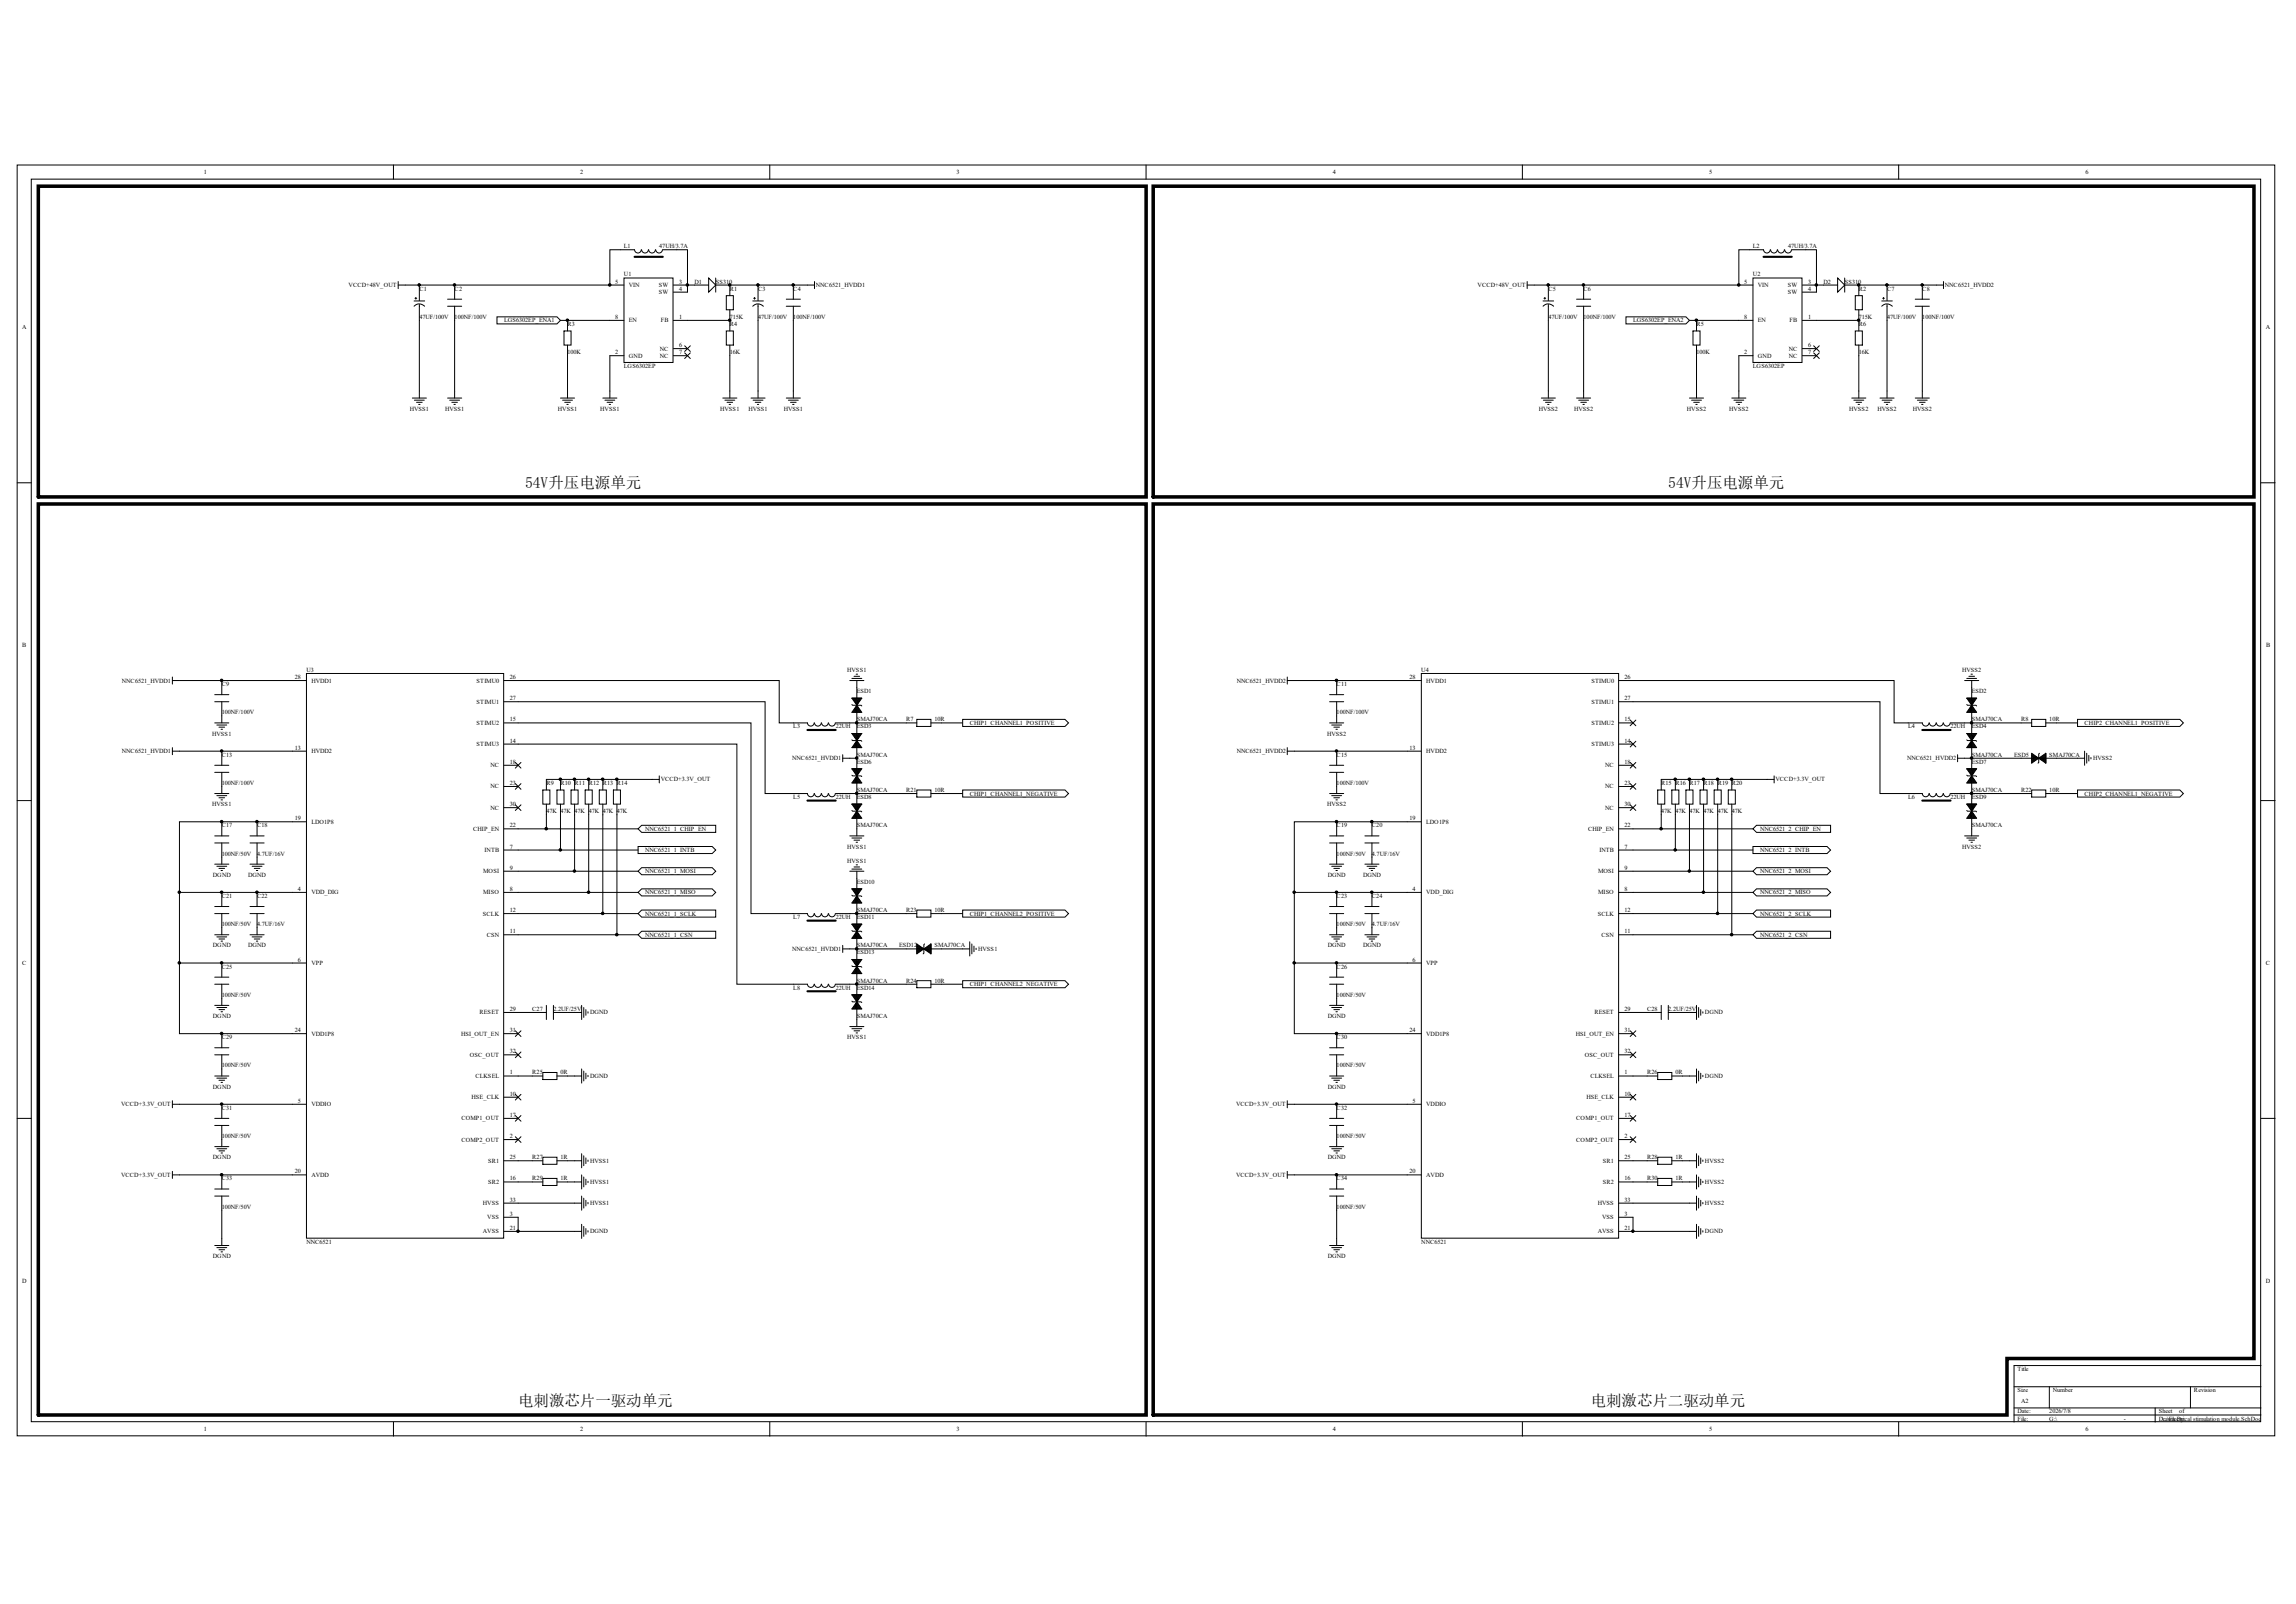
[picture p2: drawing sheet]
<svg xmlns="http://www.w3.org/2000/svg" width="288mm" height="201mm" viewBox="0 0 288 201" stroke-linecap="round" stroke-linejoin="round" font-family="sans-serif">
<defs><g id="words">
<g font-size="1.9">
<text x="65.8" y="61.1">54V升压电源单元</text>
<text x="209.2" y="61.1">54V升压电源单元</text>
<text x="65" y="176.2">电刺激芯片一驱动单元</text>
<text x="199.4" y="176.2">电刺激芯片二驱动单元</text>
</g>
<g font-size=".8">
<text x="25.6" y="21.8">1</text>
<text x="72.7" y="21.8">2</text>
<text x="119.9" y="21.8">3</text>
<text x="167.1" y="21.8">4</text>
<text x="214.3" y="21.8">5</text>
<text x="261.5" y="21.8">6</text>
<text x="43.7" y="36">VCCD+48V_OUT</text>
<text x="77.1" y="35.5">5</text>
<text x="78.2" y="34.7">U1</text>
<text x="78.2" y="31.1">L1</text>
<text x="78.9" y="36">VIN</text>
<text x="82.6" y="36">SW</text>
<text x="82.7" y="31.1">47UH/3.7A</text>
<text x="85.1" y="35.5">3</text>
<text x="87.1" y="35.5">D1</text>
<text x="89.7" y="35.5">SS310</text>
<text x="102.3" y="36">NNC6521_HVDD1</text>
<text x="185.3" y="36">VCCD+48V_OUT</text>
<text x="218.7" y="35.5">5</text>
<text x="219.8" y="34.7">U2</text>
<text x="219.8" y="31.1">L2</text>
<text x="220.4" y="36">VIN</text>
<text x="224.1" y="36">SW</text>
<text x="224.2" y="31.1">47UH/3.7A</text>
<text x="226.7" y="35.5">3</text>
<text x="228.6" y="35.5">D2</text>
<text x="231.3" y="35.5">SS310</text>
<text x="243.8" y="36">NNC6521_HVDD2</text>
<text x="2.8" y="41.3">A</text>
<text x="52.6" y="36.4">C1</text>
<text x="52.6" y="40">47UF/100V</text>
<text x="57" y="36.4">C2</text>
<text x="57" y="40">100NF/100V</text>
<text x="63.2" y="40.4">LGS6302EP_ENA1</text>
<text x="71.2" y="40.9">R3</text>
<text x="77.1" y="40">8</text>
<text x="78.9" y="40.4">EN</text>
<text x="82.6" y="36.9">SW</text>
<text x="82.8" y="40.4">FB</text>
<text x="85.1" y="40">1</text>
<text x="85.1" y="36.4">4</text>
<text x="91.5" y="36.4">R1</text>
<text x="91.5" y="40">715K</text>
<text x="91.5" y="40.9">R4</text>
<text x="95" y="36.4">C3</text>
<text x="95" y="40">47UF/100V</text>
<text x="99.5" y="36.4">C4</text>
<text x="99.5" y="40">100NF/100V</text>
<text x="194.1" y="36.4">C5</text>
<text x="194.1" y="40">47UF/100V</text>
<text x="198.5" y="36.4">C6</text>
<text x="198.5" y="40">100NF/100V</text>
<text x="204.7" y="40.4">LGS6302EP_ENA2</text>
<text x="212.7" y="40.9">R5</text>
<text x="218.7" y="40">8</text>
<text x="220.4" y="40.4">EN</text>
<text x="224.1" y="36.9">SW</text>
<text x="224.4" y="40.4">FB</text>
<text x="226.7" y="40">1</text>
<text x="226.7" y="36.4">4</text>
<text x="233.1" y="36.4">R2</text>
<text x="233.1" y="40">715K</text>
<text x="233.1" y="40.9">R6</text>
<text x="236.6" y="36.4">C7</text>
<text x="236.6" y="40">47UF/100V</text>
<text x="241" y="36.4">C8</text>
<text x="241" y="40">100NF/100V</text>
<text x="284.1" y="41.3">A</text>
<text x="71.2" y="44.4">100K</text>
<text x="77.1" y="44.4">2</text>
<text x="78.2" y="46.2">LGS6302EP</text>
<text x="78.9" y="44.8">GND</text>
<text x="82.7" y="44">NC</text>
<text x="82.7" y="44.8">NC</text>
<text x="85.1" y="43.5">6</text>
<text x="85.1" y="44.4">7</text>
<text x="91.5" y="44.4">16K</text>
<text x="212.7" y="44.4">100K</text>
<text x="218.7" y="44.4">2</text>
<text x="219.8" y="46.2">LGS6302EP</text>
<text x="220.4" y="44.8">GND</text>
<text x="224.3" y="44">NC</text>
<text x="224.3" y="44.8">NC</text>
<text x="226.7" y="43.5">6</text>
<text x="226.7" y="44.4">7</text>
<text x="233.1" y="44.4">16K</text>
<text x="51.4" y="51.5">HVSS1</text>
<text x="55.8" y="51.5">HVSS1</text>
<text x="70" y="51.5">HVSS1</text>
<text x="75.3" y="51.5">HVSS1</text>
<text x="90.3" y="51.5">HVSS1</text>
<text x="93.8" y="51.5">HVSS1</text>
<text x="98.3" y="51.5">HVSS1</text>
<text x="192.9" y="51.5">HVSS2</text>
<text x="197.3" y="51.5">HVSS2</text>
<text x="211.5" y="51.5">HVSS2</text>
<text x="216.8" y="51.5">HVSS2</text>
<text x="231.8" y="51.5">HVSS2</text>
<text x="235.4" y="51.5">HVSS2</text>
<text x="239.8" y="51.5">HVSS2</text>
<text x="2.8" y="81.1">B</text>
<text x="284.1" y="81.1">B</text>
<text x="15.3" y="85.6">NNC6521_HVDD1</text>
<text x="27.8" y="86">C9</text>
<text x="27.8" y="89.6">100NF/100V</text>
<text x="37" y="85.1">28</text>
<text x="38.4" y="84.2">U3</text>
<text x="39" y="85.6">HVDD1</text>
<text x="59.8" y="85.6">STIMU0</text>
<text x="59.8" y="88.2">STIMU1</text>
<text x="63.9" y="85.1">26</text>
<text x="63.9" y="87.8">27</text>
<text x="106.2" y="84.2">HVSS1</text>
<text x="107.4" y="86.9">ESD1</text>
<text x="155.1" y="85.6">NNC6521_HVDD2</text>
<text x="167.6" y="86">C11</text>
<text x="167.6" y="89.6">100NF/100V</text>
<text x="176.7" y="85.1">28</text>
<text x="178.2" y="84.2">U4</text>
<text x="178.8" y="85.6">HVDD1</text>
<text x="199.5" y="85.6">STIMU0</text>
<text x="199.5" y="88.2">STIMU1</text>
<text x="203.7" y="85.1">26</text>
<text x="203.7" y="87.8">27</text>
<text x="246" y="84.2">HVSS2</text>
<text x="247.2" y="86.9">ESD2</text>
<text x="15.3" y="94.4">NNC6521_HVDD1</text>
<text x="26.6" y="92.2">HVSS1</text>
<text x="27.8" y="94.9">C13</text>
<text x="37" y="94">13</text>
<text x="39" y="94.4">HVDD2</text>
<text x="59.8" y="93.5">STIMU3</text>
<text x="59.8" y="90.9">STIMU2</text>
<text x="63.9" y="93.1">14</text>
<text x="63.9" y="90.4">15</text>
<text x="63.9" y="95.7">18</text>
<text x="99.3" y="95.3">NNC6521_HVDD1</text>
<text x="99.5" y="91.3">L3</text>
<text x="104.8" y="91.3">22UH</text>
<text x="107.4" y="90.4">SMAJ70CA</text>
<text x="107.4" y="95.7">ESD6</text>
<text x="107.4" y="91.3">ESD3</text>
<text x="107.4" y="94.9">SMAJ70CA</text>
<text x="113.6" y="90.4">R7</text>
<text x="117.2" y="90.4">10R</text>
<text x="121.6" y="90.9">CHIP1_CHANNEL1_POSITIVE</text>
<text x="155.1" y="94.4">NNC6521_HVDD2</text>
<text x="166.4" y="92.2">HVSS2</text>
<text x="167.6" y="94.9">C15</text>
<text x="176.7" y="94">13</text>
<text x="178.8" y="94.4">HVDD2</text>
<text x="199.5" y="93.5">STIMU3</text>
<text x="199.5" y="90.9">STIMU2</text>
<text x="203.7" y="93.1">14</text>
<text x="203.7" y="90.4">15</text>
<text x="203.7" y="95.7">18</text>
<text x="239.1" y="95.3">NNC6521_HVDD2</text>
<text x="239.2" y="91.3">L4</text>
<text x="244.6" y="91.3">22UH</text>
<text x="247.2" y="90.4">SMAJ70CA</text>
<text x="247.2" y="95.7">ESD7</text>
<text x="247.2" y="91.3">ESD4</text>
<text x="247.2" y="94.9">SMAJ70CA</text>
<text x="252.5" y="94.9">ESD5</text>
<text x="253.4" y="90.4">R8</text>
<text x="256.9" y="90.4">10R</text>
<text x="256.9" y="94.9">SMAJ70CA</text>
<text x="261.4" y="90.9">CHIP2_CHANNEL1_POSITIVE</text>
<text x="262.4" y="95.3">HVSS2</text>
<text x="26.6" y="101.1">HVSS1</text>
<text x="27.8" y="98.4">100NF/100V</text>
<text x="61.5" y="96.2">NC</text>
<text x="61.5" y="98.8">NC</text>
<text x="61.5" y="101.5">NC</text>
<text x="63.9" y="98.4">23</text>
<text x="63.9" y="101.1">30</text>
<text x="68.5" y="98.4">R9</text>
<text x="68.5" y="101.9">47K 47K 47K 47K 47K 47K</text>
<text x="70.3" y="98.4">R10 R11 R12 R13 R14</text>
<text x="82.8" y="98">VCCD+3.3V_OUT</text>
<text x="99.5" y="100.2">L5</text>
<text x="104.8" y="100.2">22UH</text>
<text x="107.4" y="100.2">ESD8</text>
<text x="107.4" y="99.3">SMAJ70CA</text>
<text x="113.6" y="99.3">R21</text>
<text x="117.2" y="99.3">10R</text>
<text x="121.6" y="99.7">CHIP1_CHANNEL1_NEGATIVE</text>
<text x="166.4" y="101.1">HVSS2</text>
<text x="167.6" y="98.4">100NF/100V</text>
<text x="201.3" y="96.2">NC</text>
<text x="201.3" y="98.8">NC</text>
<text x="201.3" y="101.5">NC</text>
<text x="203.7" y="98.4">23</text>
<text x="203.7" y="101.1">30</text>
<text x="208.3" y="98.4">R15 R16 R17 R18 R19 R20</text>
<text x="208.3" y="101.9">47K 47K 47K 47K 47K 47K</text>
<text x="222.6" y="98">VCCD+3.3V_OUT</text>
<text x="239.2" y="100.2">L6</text>
<text x="244.6" y="100.2">22UH</text>
<text x="247.2" y="100.2">ESD9</text>
<text x="247.2" y="99.3">SMAJ70CA</text>
<text x="253.4" y="99.3">R22</text>
<text x="256.9" y="99.3">10R</text>
<text x="261.4" y="99.7">CHIP2_CHANNEL1_NEGATIVE</text>
<text x="27.8" y="103.7">C17</text>
<text x="27.8" y="107.3">100NF/50V</text>
<text x="32.2" y="103.7">C18</text>
<text x="32.2" y="107.3">4.7UF/16V</text>
<text x="37" y="102.8">19</text>
<text x="39" y="103.3">LDO1P8</text>
<text x="59.3" y="104.2">CHIP_EN</text>
<text x="60.8" y="106.8">INTB</text>
<text x="63.9" y="106.4">7</text>
<text x="63.9" y="103.7">22</text>
<text x="80.9" y="106.8">NNC6521_1_INTB</text>
<text x="80.9" y="104.2">NNC6521_1_CHIP_EN</text>
<text x="106.2" y="106.4">HVSS1</text>
<text x="107.4" y="103.7">SMAJ70CA</text>
<text x="167.6" y="103.7">C19</text>
<text x="167.6" y="107.3">100NF/50V</text>
<text x="172" y="103.7">C20</text>
<text x="172" y="107.3">4.7UF/16V</text>
<text x="176.7" y="102.8">19</text>
<text x="178.8" y="103.3">LDO1P8</text>
<text x="199.1" y="104.2">CHIP_EN</text>
<text x="200.5" y="106.8">INTB</text>
<text x="203.7" y="106.4">7</text>
<text x="203.7" y="103.7">22</text>
<text x="220.7" y="106.8">NNC6521_2_INTB</text>
<text x="220.7" y="104.2">NNC6521_2_CHIP_EN</text>
<text x="246" y="106.4">HVSS2</text>
<text x="247.2" y="103.7">SMAJ70CA</text>
<text x="26.7" y="109.9">DGND</text>
<text x="27.8" y="112.6">C21</text>
<text x="31.1" y="109.9">DGND</text>
<text x="32.2" y="112.6">C22</text>
<text x="37.3" y="111.7">4</text>
<text x="39" y="112.1">VDD_DIG</text>
<text x="60.6" y="112.1">MISO</text>
<text x="60.6" y="109.5">MOSI</text>
<text x="63.9" y="111.7">8</text>
<text x="63.9" y="109">9</text>
<text x="80.9" y="112.1">NNC6521_1_MISO</text>
<text x="80.9" y="109.5">NNC6521_1_MOSI</text>
<text x="106.2" y="108.1">HVSS1</text>
<text x="107.4" y="110.8">ESD10</text>
<text x="166.5" y="109.9">DGND</text>
<text x="167.6" y="112.6">C23</text>
<text x="170.9" y="109.9">DGND</text>
<text x="172" y="112.6">C24</text>
<text x="177.1" y="111.7">4</text>
<text x="178.8" y="112.1">VDD_DIG</text>
<text x="200.4" y="112.1">MISO</text>
<text x="200.4" y="109.5">MOSI</text>
<text x="203.7" y="111.7">8</text>
<text x="203.7" y="109">9</text>
<text x="220.7" y="112.1">NNC6521_2_MISO</text>
<text x="220.7" y="109.5">NNC6521_2_MOSI</text>
<text x="26.7" y="118.8">DGND</text>
<text x="27.8" y="116.1">100NF/50V</text>
<text x="31.1" y="118.8">DGND</text>
<text x="32.2" y="116.1">4.7UF/16V</text>
<text x="60.5" y="114.8">SCLK</text>
<text x="61" y="117.4">CSN</text>
<text x="63.9" y="117">11</text>
<text x="63.9" y="114.3">12</text>
<text x="80.9" y="117.4">NNC6521_1_CSN</text>
<text x="80.9" y="114.8">NNC6521_1_SCLK</text>
<text x="99.3" y="119.2">NNC6521_HVDD1</text>
<text x="99.5" y="115.2">L7</text>
<text x="104.8" y="115.2">22UH</text>
<text x="107.4" y="114.3">SMAJ70CA</text>
<text x="107.4" y="119.7">ESD13</text>
<text x="107.4" y="115.2">ESD11</text>
<text x="107.4" y="118.8">SMAJ70CA</text>
<text x="112.7" y="118.8">ESD12</text>
<text x="113.6" y="114.3">R23</text>
<text x="117.2" y="114.3">10R</text>
<text x="117.2" y="118.8">SMAJ70CA</text>
<text x="121.6" y="114.8">CHIP1_CHANNEL2_POSITIVE</text>
<text x="122.6" y="119.2">HVSS1</text>
<text x="166.5" y="118.8">DGND</text>
<text x="167.6" y="116.1">100NF/50V</text>
<text x="170.9" y="118.8">DGND</text>
<text x="172" y="116.1">4.7UF/16V</text>
<text x="200.3" y="114.8">SCLK</text>
<text x="200.8" y="117.4">CSN</text>
<text x="203.7" y="117">11</text>
<text x="203.7" y="114.3">12</text>
<text x="220.7" y="117.4">NNC6521_2_CSN</text>
<text x="220.7" y="114.8">NNC6521_2_SCLK</text>
<text x="2.8" y="121">C</text>
<text x="27.8" y="121.4">C25</text>
<text x="27.8" y="125">100NF/50V</text>
<text x="37.3" y="120.5">6</text>
<text x="39" y="121">VPP</text>
<text x="99.5" y="124.1">L8</text>
<text x="104.8" y="124.1">22UH</text>
<text x="107.4" y="124.1">ESD14</text>
<text x="107.4" y="123.2">SMAJ70CA</text>
<text x="113.6" y="123.2">R24</text>
<text x="117.2" y="123.2">10R</text>
<text x="121.6" y="123.6">CHIP1_CHANNEL2_NEGATIVE</text>
<text x="167.6" y="121.4">C26</text>
<text x="167.6" y="125">100NF/50V</text>
<text x="177.1" y="120.5">6</text>
<text x="178.8" y="121">VPP</text>
<text x="284.1" y="121">C</text>
<text x="26.7" y="127.6">DGND</text>
<text x="27.8" y="130.3">C29</text>
<text x="37" y="129.4">24</text>
<text x="39" y="129.8">VDD1P8</text>
<text x="57.8" y="129.8">HSI_OUT_EN</text>
<text x="60.1" y="127.2">RESET</text>
<text x="63.9" y="126.7">29</text>
<text x="63.9" y="129.4">31</text>
<text x="66.7" y="126.7">C27</text>
<text x="69.4" y="126.7">2.2UF/25V</text>
<text x="74" y="127.2">DGND</text>
<text x="106.2" y="130.3">HVSS1</text>
<text x="107.4" y="127.6">SMAJ70CA</text>
<text x="166.5" y="127.6">DGND</text>
<text x="167.6" y="130.3">C30</text>
<text x="176.7" y="129.4">24</text>
<text x="178.8" y="129.8">VDD1P8</text>
<text x="197.6" y="129.8">HSI_OUT_EN</text>
<text x="199.9" y="127.2">RESET</text>
<text x="203.7" y="126.7">29</text>
<text x="203.7" y="129.4">31</text>
<text x="206.5" y="126.7">C28</text>
<text x="209.2" y="126.7">2.2UF/25V</text>
<text x="213.8" y="127.2">DGND</text>
<text x="26.7" y="136.5">DGND</text>
<text x="27.8" y="133.8">100NF/50V</text>
<text x="58.9" y="132.5">OSC_OUT</text>
<text x="59.1" y="137.8">HSE_CLK</text>
<text x="59.6" y="135.1">CLKSEL</text>
<text x="63.9" y="134.7">1</text>
<text x="63.9" y="137.4">10</text>
<text x="63.9" y="132">32</text>
<text x="66.7" y="134.7">R25</text>
<text x="70.3" y="134.7">0R</text>
<text x="74" y="135.1">DGND</text>
<text x="166.5" y="136.5">DGND</text>
<text x="167.6" y="133.8">100NF/50V</text>
<text x="198.7" y="132.5">OSC_OUT</text>
<text x="198.9" y="137.8">HSE_CLK</text>
<text x="199.4" y="135.1">CLKSEL</text>
<text x="203.7" y="134.7">1</text>
<text x="203.7" y="137.4">10</text>
<text x="203.7" y="132">32</text>
<text x="206.5" y="134.7">R26</text>
<text x="210.1" y="134.7">0R</text>
<text x="213.8" y="135.1">DGND</text>
<text x="15.2" y="138.7">VCCD+3.3V_OUT</text>
<text x="27.8" y="139.1">C31</text>
<text x="27.8" y="142.7">100NF/50V</text>
<text x="37.3" y="138.2">5</text>
<text x="39" y="138.7">VDDIO</text>
<text x="57.9" y="143.1">COMP2_OUT</text>
<text x="57.9" y="140.5">COMP1_OUT</text>
<text x="63.9" y="142.7">2</text>
<text x="63.9" y="140">17</text>
<text x="155" y="138.7">VCCD+3.3V_OUT</text>
<text x="167.6" y="139.1">C32</text>
<text x="167.6" y="142.7">100NF/50V</text>
<text x="177.1" y="138.2">5</text>
<text x="178.8" y="138.7">VDDIO</text>
<text x="197.6" y="143.1">COMP2_OUT</text>
<text x="197.6" y="140.5">COMP1_OUT</text>
<text x="203.7" y="142.7">2</text>
<text x="203.7" y="140">17</text>
<text x="15.2" y="147.5">VCCD+3.3V_OUT</text>
<text x="26.7" y="145.3">DGND</text>
<text x="27.8" y="148">C33</text>
<text x="37" y="147.1">20</text>
<text x="39" y="147.5">AVDD</text>
<text x="61.2" y="148.4">SR2</text>
<text x="61.2" y="145.8">SR1</text>
<text x="63.9" y="148">16</text>
<text x="63.9" y="145.3">25</text>
<text x="66.7" y="148">R29</text>
<text x="66.7" y="145.3">R27</text>
<text x="70.3" y="148">1R</text>
<text x="70.3" y="145.3">1R</text>
<text x="74" y="148.4">HVSS1</text>
<text x="74" y="145.8">HVSS1</text>
<text x="155" y="147.5">VCCD+3.3V_OUT</text>
<text x="166.5" y="145.3">DGND</text>
<text x="167.6" y="148">C34</text>
<text x="176.7" y="147.1">20</text>
<text x="178.8" y="147.5">AVDD</text>
<text x="201" y="148.4">SR2</text>
<text x="201" y="145.8">SR1</text>
<text x="203.7" y="148">16</text>
<text x="203.7" y="145.3">25</text>
<text x="206.5" y="148">R30</text>
<text x="206.5" y="145.3">R28</text>
<text x="210.1" y="148">1R</text>
<text x="210.1" y="145.3">1R</text>
<text x="213.8" y="145.8">HVSS2</text>
<text x="213.8" y="148.4">HVSS2</text>
<text x="27.8" y="151.5">100NF/50V</text>
<text x="38.4" y="156">NNC6521</text>
<text x="60.5" y="154.6">AVSS</text>
<text x="60.5" y="151.1">HVSS</text>
<text x="61.1" y="152.9">VSS</text>
<text x="63.9" y="152.4">3</text>
<text x="63.9" y="154.2">21</text>
<text x="63.9" y="150.6">33</text>
<text x="74" y="154.6">DGND</text>
<text x="74" y="151.1">HVSS1</text>
<text x="167.6" y="151.5">100NF/50V</text>
<text x="178.2" y="156">NNC6521</text>
<text x="200.3" y="154.6">AVSS</text>
<text x="200.3" y="151.1">HVSS</text>
<text x="200.9" y="152.9">VSS</text>
<text x="203.7" y="152.4">3</text>
<text x="203.7" y="154.2">21</text>
<text x="203.7" y="150.6">33</text>
<text x="213.8" y="154.6">DGND</text>
<text x="213.8" y="151.1">HVSS2</text>
<text x="2.8" y="160.8">D</text>
<text x="26.7" y="157.7">DGND</text>
<text x="166.5" y="157.7">DGND</text>
<text x="284.1" y="160.8">D</text>
<text x="253" y="171.9">Title</text>
<text x="25.6" y="179.4">1</text>
<text x="72.7" y="179.4">2</text>
<text x="119.9" y="179.4">3</text>
<text x="167.1" y="179.4">4</text>
<text x="214.3" y="179.4">5</text>
<text x="253" y="174.5">Size</text>
<text x="253" y="177.2">Date:</text>
<text x="253" y="178.1">File:</text>
<text x="253.4" y="175.9">A2</text>
<text x="256.9" y="177.2">2026/7/8</text>
<text x="256.9" y="178.1">G:\</text>
<text x="257.4" y="174.5">Number</text>
<text x="261.5" y="179.4">6</text>
<text x="266.3" y="178.1">-</text>
<text x="270.7" y="177.2">Sheet</text>
<text x="270.7" y="178.1">D\.ra.\wn By:</text>
<text x="271.9" y="178.1">Electrical stimulation module.SchDoc</text>
<text x="273.2" y="177.2">of</text>
<text x="275.1" y="174.5">Revision</text>
</g>
</g></defs>
<g fill="#fff" stroke="#000" stroke-width=".13">
<path d="M2.2 20.7h283v159.3h-283z"/>
<path d="M3.9 22.5h279.5v155.7h-279.5z"/>
</g>
<g fill="none" stroke="#000" stroke-width=".13">
<path d="M49.3 20.7v1.8M96.5 20.7v1.8M143.7 20.7v1.8M190.9 20.7v1.8M238.1 20.7v1.8M2.2 60.5h1.7M283.5 60.5h1.7M22.5 85.3h14.2M22.5 94.2h14.2M26.9 88h1.8M26.9 87.1h1.8M26.9 96.8h1.8"/>
<path d="M26.9 95.9h1.8M27.8 85.3v1.8M27.8 88v1.7M27.8 94.2v1.7M27.8 96.8v1.8M64.6 95.6l.7 .7M64.6 98.2l.7 .7M65.3 95.6l-.7 .7M65.3 98.2l-.7 .7M2.2 100.4h1.7M22.5 111.9h14.2M26.9 105.7h1.8"/>
<path d="M26.9 104.8h1.8M26.9 108.3h1.8M26.9 114.5h1.8M26.9 113.6h1.8M26.9 117.2h1.8M27.2 108.6h1.2M27.2 117.5h1.2M27.5 108.9h.7M27.5 117.7h.7M27.7 109.1h.2M27.7 118h.2M27.8 103v1.8"/>
<path d="M27.8 105.7v2.6M27.8 111.9v1.7M27.8 114.5v2.7M31.3 105.7h1.8M31.3 104.8h1.8M31.3 108.3h1.8M31.3 114.5h1.8M31.3 113.6h1.8M31.3 117.2h1.8M31.6 108.6h1.2M31.6 117.5h1.2M31.9 108.9h.7"/>
<path d="M31.9 117.7h.7M32.1 109.1h.2M32.1 118h.2M32.2 103v1.8M32.2 105.7v2.6M32.2 111.9v1.7M32.2 114.5v2.7M64.6 100.9l.7 .7M65.3 100.9l-.7 .7M283.5 100.4h1.7M22.5 120.7h14.2M22.5 138.4h14.2"/>
<path d="M26.9 123.4h1.8M26.9 122.5h1.8M26.9 126h1.8M26.9 132.2h1.8M26.9 131.4h1.8M26.9 134.9h1.8M27.2 126.3h1.2M27.2 135.2h1.2M27.5 126.6h.7M27.5 135.4h.7M27.7 126.8h.2M27.7 135.7h.2"/>
<path d="M27.8 120.7v1.8M27.8 123.4v2.6M27.8 129.6v1.8M27.8 132.2v2.7M27.8 138.4v1.8M64.6 137.2l.7 .7M64.6 129.2l.7 .7M64.6 131.9l.7 .7M65 134.9h3.1M65 126.9h3.5M65.3 137.2l-.7 .7M65.3 129.2l-.7 .7"/>
<path d="M65.3 131.9l-.7 .7M68.1 134.5h1.7v.8h-1.7zM68.5 126v1.8M69.4 126.9h3.5M69.4 126v1.8M69.8 134.9h3.1M72.9 126v1.8M72.9 134v1.8M73.2 126.3v1.2M73.2 134.3v1.2M73.5 126.6v.7M73.5 134.5v.7"/>
<path d="M73.7 126.8v.2M73.7 134.8v.2M2.2 140.2h1.7M22.5 147.3h14.2M26.9 140.2h1.8M26.9 141.1h1.8M26.9 143.7h1.8M26.9 149.9h1.8M26.9 149.1h1.8M26.9 156.1h1.8M27.2 144h1.2M27.2 156.4h1.2"/>
<path d="M27.5 144.3h.7M27.5 156.7h.7M27.7 144.5h.2M27.7 156.9h.2M27.8 141.1v2.6M27.8 147.3v1.8M27.8 149.9v6.2M65 150.8h7M65 148.2h3.1M65 145.5h3.1M68.1 147.7h1.7v.9h-1.7zM68.1 145.1h1.7v.9h-1.7z"/>
<path d="M69.8 148.2h2.2M69.8 145.5h2.2M72 154.4h.9M72.9 153.5v1.8M73.2 153.8v1.2M73.5 154v.7M73.7 154.3v.2M283.5 140.2h1.7M49.3 178.3v1.7M96.5 178.3v1.7M143.7 178.3v1.7M190.9 178.3v1.7"/>
<path d="M238.1 178.3v1.7M252.5 173.8h31M252.5 176.5h31M252.5 177.4h31M256.9 173.8v2.7M270.2 176.5v1.8M274.6 173.8v2.7M283.5 171.2h-31v7.1"/>
</g>
<path d="M80.4 116.7h9.3v.9h-9.3l-.4-.4z" fill-rule="evenodd" fill="#fff" stroke="#000" stroke-width=".13"/>
<path d="M65 117.2h15" fill="none" stroke="#000" stroke-width=".13"/>
<path d="M80.4 114.1h9.3v.9h-9.3l-.4-.5z" fill-rule="evenodd" fill="#fff" stroke="#000" stroke-width=".13"/>
<path d="M65 114.5h15" fill="none" stroke="#000" stroke-width=".13"/>
<g fill="#fff" stroke="#000" stroke-width=".13">
<path d="M80.4 111.4h8.9l.4 .5-.4 .4h-8.9l-.4-.4z" fill-rule="evenodd"/>
<path d="M80.4 108.8h8.9l.4 .4-.4 .5h-8.9l-.4-.5z" fill-rule="evenodd"/>
<path d="M80 106.1h9.3l.4 .5-.4 .4h-9.3z" fill-rule="evenodd"/>
<path d="M80.4 103.5h9.3v.8h-9.3l-.4-.4z" fill-rule="evenodd"/>
</g>
<g fill="none" stroke="#000" stroke-width=".13">
<path d="M84.9 31.3h1.3v5.3M86.2 35.7h2.6M88.8 34.9l.9 .8-.9 .9zM89.7 35.7h12.4M89.7 34.9v1.7M91.1 37.1h.8v1.7h-.8zM91.5 35.7v1.4M91.5 38.8v2.7M94.4 38.4a.91 .91 0 0 1 1.3 0M94.4 37.7h1.3M94.5 37.4h.2M94.6 37.3v.2"/>
<path d="M95 35.7v2M95 38.2v10.8M98.6 37.5h1.8M98.6 38.4h1.8M99.5 35.7v1.8M99.5 38.4v10.6M102.1 35.3v.9M52.6 40.2v8.8M70.3 40.2h6.2M76.5 44.6v4.4M85.8 43.4l.7 .7M85.8 44.2l.7 .7"/>
<path d="M86.2 40.2h5.3M86.5 43.4l-.7 .7M86.5 44.2l-.7 .7M91.1 41.5h.8v1.8h-.8zM91.5 43.3v5.7M68.1 99h.8v1.8h-.8zM69.8 99h.9v1.8h-.9zM70.3 97.7v1.3M71.6 99h.9v1.8h-.9zM72 97.7v1.3M73.4 99h.9v1.8h-.9zM73.8 97.7v1.3"/>
<path d="M75.1 99h.9v1.8h-.9zM75.6 97.7v1.3M76.9 99h.9v1.8h-.9zM77.3 97.7v1.3M81.8 97.7h-13.3v1.3M65 111.9h15M65 109.2h15M65 106.6h15M65 103.9h15M68.5 100.8v3.1M70.3 100.8v5.8M72 100.8v8.4"/>
<path d="M73.8 100.8v11.1M75.6 100.8v13.7M77.3 100.8v16.4"/>
</g>
<path d="M4.8 23.3h138.9v39h-138.9zM144.6 23.3h138v39h-138z" fill="none" stroke="#000" stroke-width=".44"/>
<path d="M38.4 84.4h24.7v70.8h-24.7z" fill="#fff" stroke="#000" stroke-width=".13"/>
<g fill="none" stroke="#000" stroke-width=".13">
<path d="M36.7 94.2h1.7M36.7 85.3h1.7M63.2 93.3h1.8M63.2 90.6h1.8M63.2 95.9h1.8M63.2 98.6h1.8M63.2 85.3h1.8M63.2 88h1.8M36.7 111.9h1.7M36.7 103h1.7M63.2 111.9h1.8M63.2 106.6h1.8"/>
<path d="M63.2 109.2h1.8M63.2 117.2h1.8M63.2 114.5h1.8M63.2 103.9h1.8M63.2 101.3h1.8M36.7 138.4h1.7M36.7 120.7h1.7M36.7 129.6h1.7M63.2 134.9h1.8M63.2 137.5h1.8M63.2 129.6h1.8M63.2 126.9h1.8"/>
<path d="M63.2 132.2h1.8M36.7 147.3h1.7M63.2 152.6h1.8v1.8h7M63.2 142.9h1.8M63.2 148.2h1.8M63.2 140.2h1.8M63.2 154.4h1.8M63.2 145.5h1.8M63.2 150.8h1.8"/>
</g>
<path d="M78.2 34.9h6.2v10.5h-6.2z" fill="#fff" stroke="#000" stroke-width=".13"/>
<g fill="none" stroke="#000" stroke-width=".13">
<path d="M49.9 35.3v.9M51.9 38.4a.91 .91 0 0 1 1.3 0M51.9 37.7h1.3M52 37.4h.3M52.1 37.3v.2M52.6 35.9v1.8M52.6 38.2v2M76.5 35.7h1.7M77.8 31.3h-1.3v4.4h-26.6M84.4 35.7h1.8M84.4 36.6h1.8M76.5 40.2h1.7"/>
<path d="M76.5 44.6h1.7M84.4 40.2h1.8M84.4 44.6h1.8M84.4 43.7h1.8"/>
</g>
<path d="M62.3 39.7h7.5l.5 .5-.5 .4h-7.5z" fill-rule="evenodd" fill="#fff" stroke="#000" stroke-width=".13"/>
<g fill="none" stroke="#000" stroke-width=".13">
<path d="M52.6 35.7v.2M56.1 37.5h1.8M56.1 38.4h1.8M57 35.7v1.8M57 38.4v10.6M80.4 31.3a.42 .42 0 0 1-.4 .4 .42 .42 0 0 1-.4-.4h-1.8M81.3 31.3a.42 .42 0 0 1-.4 .4 .42 .42 0 0 1-.5-.4M82.2 31.3a.42 .42 0 0 1-.4 .4 .42 .42 0 0 1-.5-.4M83.1 31.3a.42 .42 0 0 1-.5 .4 .42 .42 0 0 1-.4-.4M83.1 31.3h1.8M70.7 41.5h.9v1.8h-.9zM71.2 40.2v1.3"/>
<path d="M71.2 43.3v5.7M65 85.3h32.7v5.3h3.5a.42 .42 0 0 0 .5 .4 .42 .42 0 0 0 .4-.4M65 88h30.9v11.5h5.3a.42 .42 0 0 0 .5 .4 .42 .42 0 0 0 .4-.4M65 90.6h29.2v23.9h7a.42 .42 0 0 0 .5 .4 .42 .42 0 0 0 .4-.4M65 93.3h27.4v30.1h8.8a.42 .42 0 0 0 .5 .4 .42 .42 0 0 0 .4-.4M81.8 97.7h.9M82.7 97.3v.9M103 90.6a.42 .42 0 0 1-.5 .4 .42 .42 0 0 1-.4-.4M103 99.5a.42 .42 0 0 1-.5 .4 .42 .42 0 0 1-.4-.4M103.8 90.6a.42 .42 0 0 1-.4 .4 .42 .42 0 0 1-.4-.4M103.8 99.5a.42 .42 0 0 1-.4 .4 .42 .42 0 0 1-.4-.4M104.7 90.6a.42 .42 0 0 1-.4 .4 .42 .42 0 0 1-.4-.4"/>
<path d="M104.7 99.5a.42 .42 0 0 1-.4 .4 .42 .42 0 0 1-.4-.4M104.8 90.6h10.1M104.8 99.5h10.1M106.5 95.1h.9M106.8 87.5h1.2l-.6 .9zM106.8 88.3l.1 .1h1.1v.1M106.8 96.4h1.2l-.6 .9zM106.8 97.2l.1 .1h1.1v.1M106.8 92h1.2l-.6 .8zM106.8 92.8h.1h1.1v.1M106.9 89.3l.5-.8 .6 .8M106.9 87.5l.5 .8 .6-.8"/>
<path d="M106.9 98.2l.5-.8 .6 .8M106.9 96.4l.5 .8 .6-.8M106.9 93.7l.5-.8 .6 .8M106.9 92l.5 .8 .6-.8M107 87.5l.4 .7M107 96.4l.4 .7M107 92l.4 .7M107.1 87.5l.4 .7M107.1 96.4l.4 .7M107.1 92l.4 .7M107.2 87.5l.3 .6M107.2 96.4l.3 .6"/>
<path d="M107.2 92l.3 .6M107.3 88.7l.3 .6M107.3 88.8l.2 .5M107.3 88.9l-.3 .4M107.3 87.5l.3 .6M107.3 97.5l.3 .7M107.3 97.6l.2 .6M107.3 97.7l-.3 .5M107.3 96.4l.3 .6M107.3 93.1l.3 .6M107.3 93.2l.2 .5M107.3 93.3l-.3 .4"/>
<path d="M107.3 92l.3 .6M107.3 88.6l.5 .7M107.3 88.7l.4 .6M107.3 88.9l-.2 .4M107.3 88.9l-.1 .4M107.3 89v.3M107.3 97.4l.5 .8M107.3 97.5l.4 .7M107.3 97.7l-.2 .5M107.3 97.8l-.1 .4M107.3 97.9v.3M107.3 96.4l.3 .5"/>
<path d="M107.3 93l.5 .7M107.3 93.1l.4 .6M107.3 93.3l-.2 .4M107.3 93.4l-.1 .3M107.3 93.5v.2M107.3 92l.3 .5M107.4 88.4l.6 .9h-1.2zM107.4 97.3l.6 .9h-1.2zM107.4 92.8l.6 .9h-1.2zM107.4 86.2v1.4M107.4 89.2v2.8M107.4 93.6v2.9"/>
<path d="M107.4 98.1v2.8M107.4 88.6l.5 .7M107.4 89l-.1 .3M107.4 97.4l.5 .8M107.4 97.9l-.1 .3M107.4 93l.5 .7M107.4 93.5l-.1 .2M107.5 87.5l-.1 .3M107.5 96.4l-.1 .2M107.5 92l-.1 .2M107.6 87.5l-.1 .3M107.6 96.4l-.1 .2"/>
<path d="M107.6 92l-.1 .2M107.7 87.5l-.2 .4M107.7 96.4l-.2 .3M107.7 92l-.2 .3M107.8 87.5l-.3 .5M107.8 96.4l-.3 .4M107.8 92l-.3 .4M107.9 87.5l-.3 .5M107.9 96.4l-.3 .4M107.9 92l-.3 .4M114.9 90.2h1.8v.9h-1.8zM114.9 99h1.8v.9h-1.8z"/>
<path d="M116.7 90.6h4M116.7 99.5h4M103 114.5a.42 .42 0 0 1-.5 .4 .42 .42 0 0 1-.4-.4M103.8 114.5a.42 .42 0 0 1-.4 .4 .42 .42 0 0 1-.4-.4M104.7 114.5a.42 .42 0 0 1-.4 .4 .42 .42 0 0 1-.4-.4M104.8 114.5h10.1M106.5 119h8.5M106.8 100.8h1.2l-.6 .9zM106.8 101.6l.1 .1h1.1v.1M106.8 111.4h1.2l-.6 .9zM106.8 112.2l.1 .1h1.1v.1M106.8 115.9h1.2l-.6 .8z"/>
<path d="M106.8 116.7h.1h1.1v.1M106.9 102.6l.5-.8 .6 .8M106.9 100.8l.5 .8 .6-.8M106.9 113.2l.5-.8 .6 .8M106.9 111.4l.5 .8 .6-.8M106.9 117.6l.5-.8 .6 .8M106.9 115.9l.5 .8 .6-.8M107 100.8l.4 .7M107 111.4l.4 .7M107 115.9l.4 .7M107.1 100.8l.4 .7M107.1 111.4l.4 .7"/>
<path d="M107.1 115.9l.4 .7M107.2 100.8l.3 .6M107.2 111.4l.3 .7M107.2 115.9l.3 .6M107.3 102l.3 .6M107.3 102l.2 .6M107.3 102.1l-.3 .5M107.3 100.8l.3 .6M107.3 112.6l.3 .6M107.3 112.7l.2 .5M107.3 112.8l-.3 .4M107.3 111.4l.3 .7"/>
<path d="M107.3 117l.3 .6M107.3 117.1l.2 .5M107.3 117.2l-.3 .4M107.3 115.9l.3 .6M107.3 101.9l.5 .7M107.3 102l.4 .6M107.3 102.1l-.2 .5M107.3 102.2l-.1 .4M107.3 102.3v.3M107.3 100.8l.3 .5M107.3 112.5l.5 .7M107.3 112.6l.4 .6"/>
<path d="M107.3 112.8l-.2 .4M107.3 112.8l-.1 .4M107.3 112.9v.3M107.3 111.4l.3 .6M107.3 116.9l.5 .7M107.3 117l.4 .6M107.3 117.2l-.2 .4M107.3 117.3l-.1 .3M107.3 117.4v.2M107.3 115.9l.3 .5M107.4 101.7l.6 .9h-1.2zM107.4 112.3l.6 .9h-1.2z"/>
<path d="M107.4 116.7l.6 .9h-1.2zM107.4 102.5v1.4M107.4 110.1v1.4M107.4 113.1v2.8M107.4 117.5v2.9M107.4 101.9l.5 .7M107.4 102.3l-.1 .3M107.4 112.5l.5 .7M107.4 112.9l-.1 .3M107.4 116.9l.5 .7M107.4 117.4l-.1 .2M107.5 100.8l-.1 .3"/>
<path d="M107.5 111.4l-.1 .3M107.5 115.9l-.1 .2M107.6 100.8l-.1 .3M107.6 111.4l-.1 .3M107.6 115.9l-.1 .2M107.7 100.8l-.2 .4M107.7 111.4l-.2 .4M107.7 115.9l-.2 .3M107.8 100.8l-.3 .5M107.8 111.4l-.3 .5M107.8 115.9l-.3 .4M107.9 100.8l-.3 .5"/>
<path d="M107.9 111.4l-.3 .5M107.9 115.9l-.3 .4M114.9 114.1h1.8v.9h-1.8zM114.9 118.3l.9 .7-.9 .6zM114.9 118.4l.8 .6-.8 .5M114.9 118.5l.5 .3M114.9 118.6l.5 .3M114.9 118.7l.4 .2M114.9 118.8l.3 .1M114.9 118.9l.3 .1M115.5 118.8l-.6 .2M115.6 118.9l-.7 .3"/>
<path d="M115.6 118.8l-.7 .3M115.7 119l-.8 .4M115.7 118.9l-.8 .4M115.8 119l.9-.7v1.3zM115.9 118.3l-.1 .1v1.1l-.1 .1M116.3 119.1l.4 .3M116.3 119l.4 .3M116.4 119l.3 .2M116.5 119l.2 .1M116.5 119h.2M116.6 119h4.1M116.7 114.5h4"/>
<path d="M116.7 118.4l-.8 .6 .8 .5M116.7 118.5l-.7 .5M116.7 118.6l-.7 .4M116.7 118.7l-.6 .3M116.7 118.8l-.6 .3M116.7 118.9l-.5 .2M21.6 138v.9M21.6 138.4h.9M64.6 139.9l.7 .7M65.3 139.9l-.7 .7M103 123.4a.42 .42 0 0 1-.5 .4 .42 .42 0 0 1-.4-.4M103.8 123.4a.42 .42 0 0 1-.4 .4 .42 .42 0 0 1-.4-.4"/>
<path d="M104.7 123.4a.42 .42 0 0 1-.4 .4 .42 .42 0 0 1-.4-.4M104.8 123.4h10.1M106.8 124.7h1.2l-.6 .9zM106.8 125.5l.1 .1h1.1v.1M106.8 120.3h1.2l-.6 .9zM106.8 121.1l.1 .1h1.1v.1M106.9 126.5l.5-.8 .6 .8M106.9 124.7l.5 .8 .6-.8M106.9 122.1l.5-.8 .6 .8M106.9 120.3l.5 .8 .6-.8M107 124.7l.4 .7M107 120.3l.4 .7"/>
<path d="M107.1 124.7l.4 .7M107.1 120.3l.4 .7M107.2 124.7l.3 .6M107.2 120.3l.3 .6M107.3 125.9l.3 .6M107.3 126l.2 .5M107.3 126l-.3 .5M107.3 124.7l.3 .6M107.3 121.4l.3 .7M107.3 121.5l.2 .6M107.3 121.6l-.3 .5M107.3 120.3l.3 .6"/>
<path d="M107.3 125.8l.5 .7M107.3 125.9l.4 .6M107.3 126l-.2 .5M107.3 126.1l-.1 .4M107.3 126.2v.3M107.3 124.7l.3 .5M107.3 121.3l.5 .8M107.3 121.4l.4 .7M107.3 121.6l-.2 .5M107.3 121.7l-.1 .4M107.3 121.8v.3M107.3 120.3l.3 .5"/>
<path d="M107.4 125.6l.6 .9h-1.2zM107.4 121.2l.6 .9h-1.2zM107.4 122v2.8M107.4 126.4v1.4M107.4 125.8l.5 .7M107.4 126.2l-.1 .3M107.4 121.3l.5 .8M107.4 121.8l-.1 .3M107.5 124.7l-.1 .3M107.5 120.3l-.1 .3M107.6 124.7l-.1 .3M107.6 120.3l-.1 .3"/>
<path d="M107.7 124.7l-.2 .4M107.7 120.3l-.2 .3M107.8 124.7l-.3 .5M107.8 120.3l-.3 .4M107.9 124.7l-.3 .5M107.9 120.3l-.3 .4M114.9 122.9h1.8v.9h-1.8zM116.7 123.4h4M21.6 146.8v.9M21.6 147.3h.9M64.6 142.5l.7 .7M65.3 142.5l-.7 .7"/>
</g>
<path d="M79.6 32.2h3.5M101.2 91.5h3.6M101.2 100.4h3.6M101.2 115.4h3.6M101.2 124.3h3.6" fill="none" stroke="#000" stroke-width=".27"/>
<path d="M144.6 63.2h138v107.1h-31v7.1h-107z" fill="none" stroke="#000" stroke-width=".44"/>
<g fill="#fff" stroke="#000" stroke-width=".13">
<path d="M120.7 90.2h12.8l.5 .4-.5 .5h-12.8z" fill-rule="evenodd"/>
<path d="M120.7 99h12.8l.5 .5-.5 .4h-12.8z" fill-rule="evenodd"/>
<path d="M120.7 114.1h12.8l.5 .4-.5 .5h-12.8z" fill-rule="evenodd"/>
<path d="M120.7 122.9h12.8l.5 .5-.5 .4h-12.8z" fill-rule="evenodd"/>
</g>
<g fill="none" stroke="#000" stroke-width=".13">
<path d="M162.3 85.3h14.1M162.3 94.2h14.1M166.7 88h1.8M166.7 87.1h1.8M166.7 96.8h1.8M166.7 95.9h1.8M167.6 85.3v1.8M167.6 88v1.7M167.6 94.2v1.7M167.6 96.8v1.8M204.4 95.6l.7 .7M204.4 98.2l.7 .7"/>
<path d="M205.1 95.6l-.7 .7M205.1 98.2l-.7 .7M162.3 111.9h14.1M166.7 105.7h1.8M166.7 104.8h1.8M166.7 108.3h1.8M166.7 114.5h1.8M166.7 113.6h1.8M166.7 117.2h1.8M167 108.6h1.2M167 117.5h1.2M167.2 108.9h.7"/>
<path d="M167.2 117.7h.7M167.5 109.1h.2M167.5 118h.2M167.6 103v1.8M167.6 105.7v2.6M167.6 111.9v1.7M167.6 114.5v2.7M171.1 105.7h1.8M171.1 104.8h1.8M171.1 108.3h1.8M171.1 114.5h1.8M171.1 113.6h1.8"/>
<path d="M171.1 117.2h1.8M171.4 108.6h1.2M171.4 117.5h1.2M171.7 108.9h.7M171.7 117.7h.7M171.9 109.1h.2M171.9 118h.2M172 103v1.8M172 105.7v2.6M172 111.9v1.7M172 114.5v2.7M204.4 100.9l.7 .7"/>
<path d="M205.1 100.9l-.7 .7M162.3 120.7h14.1M162.3 138.4h14.1M166.7 123.4h1.8M166.7 122.5h1.8M166.7 126h1.8M166.7 132.2h1.8M166.7 131.4h1.8M166.7 134.9h1.8M167 126.3h1.2M167 135.2h1.2M167.2 126.6h.7"/>
<path d="M167.2 135.4h.7M167.5 126.8h.2M167.5 135.7h.2M167.6 120.7v1.8M167.6 123.4v2.6M167.6 129.6v1.8M167.6 132.2v2.7M167.6 138.4v1.8M204.4 137.2l.7 .7M204.4 129.2l.7 .7M204.4 131.9l.7 .7M204.7 134.9h3.1"/>
<path d="M204.7 126.9h3.6M205.1 137.2l-.7 .7M205.1 129.2l-.7 .7M205.1 131.9l-.7 .7M207.8 134.5h1.8v.8h-1.8zM208.3 126v1.8M209.2 126.9h3.5M209.2 126v1.8M209.6 134.9h3.1M212.7 126v1.8M212.7 134v1.8M213 126.3v1.2"/>
<path d="M213 134.3v1.2M213.2 126.6v.7M213.2 134.5v.7M213.5 126.8v.2M213.5 134.8v.2M162.3 147.3h14.1M166.7 141.1h1.8M166.7 140.2h1.8M166.7 143.7h1.8M166.7 149.9h1.8M166.7 149.1h1.8M166.7 156.1h1.8"/>
<path d="M167 144h1.2M167 156.4h1.2M167.2 144.3h.7M167.2 156.7h.7M167.5 144.5h.2M167.5 156.9h.2M167.6 141.1v2.6M167.6 147.3v1.8M167.6 149.9v6.2M204.7 150.8h7.1M204.7 148.2h3.1M204.7 145.5h3.1"/>
<path d="M207.8 147.7h1.8v.9h-1.8zM207.8 145.1h1.8v.9h-1.8zM209.6 148.2h2.2M209.6 145.5h2.2M211.8 154.4h.9M212.7 153.5v1.8M213 153.8v1.2M213.2 154v.7M213.5 154.3v.2"/>
</g>
<path d="M220.2 116.7h9.3v.9h-9.3l-.4-.4z" fill-rule="evenodd" fill="#fff" stroke="#000" stroke-width=".13"/>
<path d="M204.7 117.2h15.1" fill="none" stroke="#000" stroke-width=".13"/>
<path d="M220.2 114.1h9.3v.9h-9.3l-.4-.5z" fill-rule="evenodd" fill="#fff" stroke="#000" stroke-width=".13"/>
<path d="M204.7 114.5h15.1" fill="none" stroke="#000" stroke-width=".13"/>
<g fill="#fff" stroke="#000" stroke-width=".13">
<path d="M220.2 111.4h8.9l.4 .5-.4 .4h-8.9l-.4-.4z" fill-rule="evenodd"/>
<path d="M220.2 108.8h8.9l.4 .4-.4 .5h-8.9l-.4-.5z" fill-rule="evenodd"/>
<path d="M219.8 106.1h9.3l.4 .5-.4 .4h-9.3z" fill-rule="evenodd"/>
<path d="M220.2 103.5h9.3v.8h-9.3l-.4-.4z" fill-rule="evenodd"/>
</g>
<g fill="none" stroke="#000" stroke-width=".13">
<path d="M207.8 99h.9v1.8h-.9zM209.6 99h.9v1.8h-.9zM210.1 97.7v1.3M211.4 99h.9v1.8h-.9zM211.8 97.7v1.3M213.1 99h.9v1.8h-.9zM213.6 97.7v1.3M214.9 99h.9v1.8h-.9zM215.4 97.7v1.3M216.7 99h.9v1.8h-.9zM217.1 97.7v1.3M221.6 97.7h-13.3v1.3"/>
<path d="M204.7 111.9h15.1M204.7 109.2h15.1M204.7 106.6h15.1M204.7 103.9h15.1M208.3 100.8v3.1M210.1 100.8v5.8M211.8 100.8v8.4M213.6 100.8v11.1M215.4 100.8v13.7M217.1 100.8v16.4"/>
</g>
<path d="M178.2 84.4h24.7v70.8h-24.7z" fill="#fff" stroke="#000" stroke-width=".13"/>
<g fill="none" stroke="#000" stroke-width=".13">
<path d="M176.4 94.2h1.8M176.4 85.3h1.8M203 85.3h34.5v5.3h3.5a.42 .42 0 0 0 .4 .4 .42 .42 0 0 0 .5-.4M203 88h32.7v11.5h5.3a.42 .42 0 0 0 .4 .4 .42 .42 0 0 0 .5-.4M203 93.3h1.7M203 90.6h1.7M203 95.9h1.7M203 98.6h1.7M221.6 97.7h.8M222.4 97.3v.9M242.7 90.6a.42 .42 0 0 1-.4 .4 .42 .42 0 0 1-.4-.4M242.7 99.5a.42 .42 0 0 1-.4 .4 .42 .42 0 0 1-.4-.4"/>
<path d="M243.6 90.6a.42 .42 0 0 1-.4 .4 .42 .42 0 0 1-.4-.4M243.6 99.5a.42 .42 0 0 1-.4 .4 .42 .42 0 0 1-.4-.4M244.5 90.6a.42 .42 0 0 1-.4 .4 .42 .42 0 0 1-.4-.4M244.5 99.5a.42 .42 0 0 1-.4 .4 .42 .42 0 0 1-.4-.4M244.6 90.6h10.1M244.6 99.5h10.1M246.3 95.1h.9M246.6 87.5h1.2l-.6 .9zM246.6 88.3l.1 .1h1l.1 .1M246.6 96.4h1.2l-.6 .9zM246.6 97.2l.1 .1h1l.1 .1M246.6 92h1.2l-.6 .8z"/>
<path d="M246.6 92.8h.1h1l.1 .1M246.7 89.3l.5-.8 .5 .8M246.7 87.5l.5 .8 .5-.8M246.7 98.2l.5-.8 .5 .8M246.7 96.4l.5 .8 .5-.8M246.7 93.7l.5-.8 .5 .8M246.7 92l.5 .8 .5-.8M246.8 87.5l.4 .7M246.8 96.4l.4 .7M246.8 92l.4 .7M246.9 87.5l.4 .7M246.9 96.4l.4 .7"/>
<path d="M246.9 92l.4 .7M246.9 87.5l.4 .6M246.9 96.4l.4 .6M246.9 92l.4 .6M247 88.7l.4 .6M247 88.8l.3 .5M247 88.9l-.2 .4M247 87.5l.4 .6M247 97.5l.4 .7M247 97.6l.3 .6M247 97.7l-.2 .5M247 96.4l.4 .6"/>
<path d="M247 93.1l.4 .6M247 93.2l.3 .5M247 93.3l-.2 .4M247 92l.4 .6M247.1 88.6l.5 .7M247.1 88.7l.4 .6M247.1 88.9l-.2 .4M247.1 89l-.1 .3M247.1 87.5l.3 .6M247.1 97.4l.5 .8M247.1 97.5l.4 .7M247.1 97.7l-.2 .5"/>
<path d="M247.1 97.8l-.2 .4M247.1 97.9l-.1 .3M247.1 96.4l.3 .5M247.1 93l.5 .7M247.1 93.1l.4 .6M247.1 93.3l-.2 .4M247.1 93.4l-.2 .3M247.1 93.5l-.1 .2M247.1 92l.3 .5M247.2 88.4l.6 .9h-1.2zM247.2 97.3l.6 .9h-1.2zM247.2 92.8l.6 .9h-1.2z"/>
<path d="M247.2 86.2v1.4M247.2 89.2v2.8M247.2 93.6v2.9M247.2 98.1v2.8M247.2 88.6l.4 .7M247.2 89l-.1 .3M247.2 97.4l.4 .8M247.2 97.9l-.1 .3M247.2 93l.4 .7M247.2 93.5l-.1 .2M247.3 87.5l-.1 .3M247.3 96.4l-.1 .2"/>
<path d="M247.3 92l-.1 .2M247.4 87.5l-.1 .3M247.4 96.4l-.1 .2M247.4 92l-.1 .2M247.5 87.5l-.2 .4M247.5 96.4l-.2 .3M247.5 92l-.2 .3M247.6 87.5l-.3 .5M247.6 96.4l-.3 .4M247.6 92l-.3 .4M247.6 87.5l-.2 .5M247.6 96.4l-.2 .4"/>
<path d="M247.6 92l-.2 .4M254.7 90.2h1.8v.9h-1.8zM254.7 99h1.8v.9h-1.8zM256.5 90.6h4M256.5 99.5h4M176.4 111.9h1.8M176.4 103h1.8M203 111.9h1.7M203 106.6h1.7M203 109.2h1.7M203 117.2h1.7M203 114.5h1.7"/>
<path d="M203 103.9h1.7M203 101.3h1.7M246.6 100.8h1.2l-.6 .9zM246.6 101.6l.1 .1h1l.1 .1M246.7 102.6l.5-.8 .5 .8M246.7 100.8l.5 .8 .5-.8M246.8 100.8l.4 .7M246.9 100.8l.4 .7M246.9 100.8l.4 .6M247 102l.4 .6M247 102l.3 .6M247 102.1l-.2 .5"/>
<path d="M247 100.8l.4 .6M247.1 101.9l.5 .7M247.1 102l.4 .6M247.1 102.1l-.2 .5M247.1 102.2l-.2 .4M247.1 102.3l-.1 .3M247.1 100.8l.3 .5M247.2 101.7l.6 .9h-1.2zM247.2 102.5v1.4M247.2 101.9l.4 .7M247.2 102.3l-.1 .3M247.3 100.8l-.1 .3"/>
<path d="M247.4 100.8l-.1 .3M247.5 100.8l-.2 .4M247.6 100.8l-.3 .5M247.6 100.8l-.2 .5M161.4 138.4h.9M161.4 138v.9M176.4 138.4h1.8M176.4 120.7h1.8M176.4 129.6h1.8M203 134.9h1.7M203 137.5h1.7M203 129.6h1.7"/>
<path d="M203 126.9h1.7M203 132.2h1.7M204.4 139.9l.7 .7M205.1 139.9l-.7 .7M161.4 147.3h.9M161.4 146.8v.9M176.4 147.3h1.8M203 152.6h1.7v1.8h7.1M203 142.9h1.7M203 148.2h1.7M203 140.2h1.7M203 154.4h1.7"/>
<path d="M203 145.5h1.7M203 150.8h1.7M204.4 142.5l.7 .7M205.1 142.5l-.7 .7"/>
</g>
<path d="M241 91.5h3.6M241 100.4h3.6" fill="none" stroke="#000" stroke-width=".27"/>
<g fill="#fff" stroke="#000" stroke-width=".13">
<path d="M260.5 90.2h12.8l.4 .4-.4 .5h-12.8z" fill-rule="evenodd"/>
<path d="M260.5 99h12.8l.4 .5-.4 .4h-12.8z" fill-rule="evenodd"/>
</g>
<g fill="none" stroke="#000" stroke-width=".13">
<path d="M226.4 31.3h1.3v5.3M227.7 35.7h2.7M230.4 34.9l.9 .8-.9 .9zM231.3 35.7h12.4M231.3 34.9v1.7M232.6 37.1h.9v1.7h-.9zM233.1 35.7v1.4M233.1 38.8v2.7M235.9 38.4a.91 .91 0 0 1 1.4 0M235.9 37.7h1.4M236 37.4h.3M236.1 37.3v.2"/>
<path d="M236.6 35.7v2M236.6 38.2v10.8M240.1 37.5h1.8M240.1 38.4h1.8M241 35.7v1.8M241 38.4v10.6M243.7 35.3v.9M194.1 40.2v8.8M211.8 40.2h6.2M218 44.6v4.4M227.4 43.4l.7 .7M227.4 44.2l.7 .7"/>
<path d="M227.7 40.2h5.4M228.1 43.4l-.7 .7M228.1 44.2l-.7 .7M232.6 41.5h.9v1.8h-.9zM233.1 43.3v5.7M21.6 84.9v.9M21.6 93.7v.9M21.6 85.3h.9M21.6 94.2h.9M105.7 94.6v.9M105.7 95.1h.8M204.4 90.3l.7 .7"/>
<path d="M204.4 92.9l.7 .7M205.1 90.3l-.7 .7M205.1 92.9l-.7 .7M105.7 118.5v.9M105.7 119h.8"/>
</g>
<path d="M4.8 63.2h138.9v114.2h-138.9z" fill="none" stroke="#000" stroke-width=".44"/>
<path d="M219.8 34.9h6.1v10.5h-6.1z" fill="#fff" stroke="#000" stroke-width=".13"/>
<g fill="none" stroke="#000" stroke-width=".13">
<path d="M191.5 35.3v.9M193.5 38.4a.91 .91 0 0 1 1.3 0M193.5 37.7h1.3M193.6 37.4h.2M193.7 37.3v.2M194.1 35.9v1.8M194.1 38.2v2M218 35.7h1.8M219.3 31.3h-1.3v4.4h-26.5M226 35.7h1.7M226 36.6h1.7M218 40.2h1.8"/>
<path d="M218 44.6h1.8M226 40.2h1.7M226 44.6h1.7M226 43.7h1.7"/>
</g>
<path d="M203.9 39.7h7.5l.4 .5-.4 .4h-7.5z" fill-rule="evenodd" fill="#fff" stroke="#000" stroke-width=".13"/>
<g fill="none" stroke="#000" stroke-width=".13">
<path d="M194.1 35.7v.2M197.7 37.5h1.7M197.7 38.4h1.7M198.5 35.7v1.8M198.5 38.4v11.5M221.9 31.3a.42 .42 0 0 1-.4 .4 .42 .42 0 0 1-.4-.4h-1.8M222.8 31.3a.42 .42 0 0 1-.4 .4 .42 .42 0 0 1-.4-.4M223.7 31.3a.42 .42 0 0 1-.4 .4 .42 .42 0 0 1-.4-.4M224.6 31.3a.42 .42 0 0 1-.4 .4 .42 .42 0 0 1-.4-.4M224.6 31.3h1.8M51.7 49.9h1.8M52 50.2h1.2"/>
<path d="M52.2 50.4h.7M52.5 50.7h.2M52.6 49v.9M56.1 49.9h1.8M56.4 50.2h1.2M56.6 50.4h.8M56.9 50.7h.2M57 49v.9M70.3 49.9h1.7M70.5 50.2h1.3M70.8 50.4h.7M71.1 50.7h.1"/>
<path d="M71.2 49v.9M75.6 49.9h1.7M75.8 50.2h1.3M76.1 50.4h.7M76.4 50.7h.2M76.5 49v.9M90.6 49.9h1.8M90.9 50.2h1.2M91.1 50.4h.8M91.4 50.7h.2M91.5 49v.9M94.2 49.9h1.7"/>
<path d="M94.4 50.2h1.3M94.7 50.4h.7M95 50.7h.1M95 49v.9M98.6 49.9h1.8M98.8 50.2h1.3M99.1 50.4h.7M99.4 50.7h.2M99.5 49v.9M193.2 49.9h1.8M193.5 50.2h1.2M193.8 50.4h.7"/>
<path d="M194 50.7h.2M194.1 49v.9M197.7 49.9h1.7M197.9 50.2h1.3M198.2 50.4h.7M198.5 50.7h.1M211.8 49.9h1.8M212.1 50.2h1.2M212.3 41.5h.8v1.8h-.8zM212.4 50.4h.7M212.6 50.7h.2M212.7 40.2v1.3"/>
<path d="M212.7 43.3v6.6M217.1 49.9h1.8M217.4 50.2h1.2M217.7 50.4h.7M217.9 50.7h.2M218 49v.9M232.2 49.9h1.7M232.4 50.2h1.3M232.7 50.4h.7M233 50.7h.1M233.1 49v.9M235.7 49.9h1.8"/>
<path d="M236 50.2h1.2M236.2 50.4h.7M236.5 50.7h.2M236.6 49v.9M240.1 49.9h1.8M240.4 50.2h1.2M240.7 50.4h.7M240.9 50.7h.2M241 49v.9M26.9 90.6h1.8M26.9 99.5h1.8M27.2 90.9h1.2"/>
<path d="M27.2 99.7h1.2M27.5 91.2h.7M27.7 91.4h.2M27.8 89.7v.9M27.8 98.6v.9M106.5 85.3h1.8M106.8 85h1.2M107.1 84.8h.7M107.3 84.5h.2M107.4 85.3v.9M161.4 84.9v.9M161.4 93.7v.9"/>
<path d="M161.4 85.3h.9M161.4 94.2h.9M166.7 90.6h1.8M166.7 99.5h1.8M167 90.9h1.2M167 99.7h1.2M167.2 91.2h.7M167.5 91.4h.2M167.6 89.7v.9M167.6 98.6v.9M245.4 94.6v.9M245.4 95.1h.9"/>
<path d="M246.3 85.3h1.8M246.6 85h1.2M246.9 84.8h.7M247.1 84.5h.2M247.2 95.1h7.6M247.2 85.3v.9M254.7 94.4l.9 .7-.9 .6zM254.7 94.5l.8 .6-.8 .5M254.7 94.6l.5 .3M254.7 94.7l.5 .3M254.7 94.8l.4 .2M254.7 94.9l.3 .1"/>
<path d="M254.7 95l.3 .1M255.3 94.9l-.6 .2M255.3 95l-.6 .3M255.3 94.9l-.6 .3M255.4 95.1l-.7 .4M255.4 95l-.7 .4M255.6 95.1l.9-.7v1.3zM255.7 94.4l-.1 .1v1.1l-.1 .1M256.1 95.2l.4 .3M256.1 95.1l.4 .3M256.1 95.1l.4 .2M256.2 95.1l.3 .1"/>
<path d="M256.2 95.1h.3M256.4 95.1h5M256.5 94.5l-.8 .6 .8 .5M256.5 94.6l-.7 .5M256.5 94.7l-.7 .4M256.5 94.8l-.6 .3M256.5 94.9l-.6 .3M256.5 95l-.5 .2M261.4 94.2v1.7M261.6 94.4v1.3M261.9 94.7v.7M262.2 95v.1"/>
<path d="M27.5 100h.7M27.7 100.3h.2M36.7 103h-14.2v26.6h14.2M106.5 104.8h1.8M106.5 109.2h1.8M106.8 105.1h1.2M106.8 109h1.2M107.1 105.3h.7M107.1 108.7h.7M107.3 105.6h.2M107.3 108.4h.2M107.4 103.9v.9"/>
<path d="M107.4 109.2v.9M120.7 119h.9M121.6 118.1v1.7M121.8 118.3v1.3M122.1 118.6v.7M122.4 118.9v.1M167.2 100h.7M167.5 100.3h.2M176.4 103h-14.1v26.6h14.1M246.3 104.8h1.8M246.6 105.1h1.2M246.9 105.3h.7"/>
<path d="M247.1 105.6h.2M247.2 103.9v.9M106.5 128.7h1.8M106.8 129h1.2M107.1 129.2h.7M107.3 129.5h.2M107.4 127.8v.9M72 150.8h.9M72 148.2h.9M72 145.5h.9M72.9 144.6v1.8M72.9 147.3v1.8"/>
<path d="M72.9 149.9v1.8M73.2 144.9v1.2M73.2 147.6v1.2M73.2 150.2v1.2M73.5 145.2v.7M73.5 147.8v.7M73.5 150.5v.7M73.7 145.4v.2M73.7 148.1v.2M73.7 150.7v.2M211.8 150.8h.9M211.8 148.2h.9"/>
<path d="M211.8 145.5h.9M212.7 144.6v1.8M212.7 147.3v1.8M212.7 149.9v1.8M213 144.9v1.2M213 147.6v1.2M213 150.2v1.2M213.2 145.2v.7M213.2 147.8v.7M213.2 150.5v.7M213.5 145.4v.2M213.5 148.1v.2"/>
<path d="M213.5 150.7v.2"/>
</g>
<path d="M221.1 32.2h3.5" fill="none" stroke="#000" stroke-width=".27"/>
<g fill="#000" stroke="#000" stroke-width=".13">
<circle cx="52.6" cy="35.7" r=".16"/>
<circle cx="57" cy="35.7" r=".16"/>
<circle cx="76.4" cy="35.7" r=".16"/>
<circle cx="86.2" cy="35.7" r=".16"/>
<circle cx="91.5" cy="35.7" r=".16"/>
<circle cx="95" cy="35.7" r=".16"/>
<circle cx="99.4" cy="35.7" r=".16"/>
<circle cx="194.1" cy="35.7" r=".16"/>
<circle cx="198.5" cy="35.7" r=".16"/>
<circle cx="218" cy="35.7" r=".16"/>
<circle cx="227.7" cy="35.7" r=".16"/>
<circle cx="233" cy="35.7" r=".16"/>
<circle cx="236.6" cy="35.7" r=".16"/>
<circle cx="241" cy="35.7" r=".16"/>
<circle cx="71.1" cy="40.1" r=".15"/>
<circle cx="91.5" cy="40.1" r=".15"/>
<circle cx="212.7" cy="40.1" r=".15"/>
<circle cx="233" cy="40.1" r=".15"/>
<circle cx="27.8" cy="85.3" r=".15"/>
<circle cx="27.8" cy="94.1" r=".15"/>
<circle cx="70.2" cy="97.7" r=".15"/>
<circle cx="72" cy="97.7" r=".15"/>
<circle cx="73.8" cy="97.7" r=".15"/>
<circle cx="75.6" cy="97.7" r=".15"/>
<circle cx="77.3" cy="97.7" r=".15"/>
<circle cx="107.4" cy="90.6" r=".16"/>
<circle cx="107.4" cy="95" r=".15"/>
<circle cx="107.4" cy="99.5" r=".15"/>
<circle cx="167.6" cy="85.3" r=".15"/>
<circle cx="167.6" cy="94.1" r=".15"/>
<circle cx="210" cy="97.7" r=".15"/>
<circle cx="211.8" cy="97.7" r=".16"/>
<circle cx="213.6" cy="97.7" r=".15"/>
<circle cx="215.3" cy="97.7" r=".15"/>
<circle cx="217.1" cy="97.7" r=".15"/>
<circle cx="247.2" cy="90.6" r=".16"/>
<circle cx="247.2" cy="95" r=".15"/>
<circle cx="247.2" cy="99.5" r=".15"/>
<circle cx="22.5" cy="111.9" r=".15"/>
<circle cx="27.8" cy="103" r=".16"/>
<circle cx="27.8" cy="111.9" r=".15"/>
<circle cx="32.2" cy="103" r=".16"/>
<circle cx="32.2" cy="111.9" r=".15"/>
<circle cx="68.5" cy="103.9" r=".16"/>
<circle cx="70.2" cy="106.5" r=".16"/>
<circle cx="72" cy="109.2" r=".15"/>
<circle cx="73.8" cy="111.9" r=".15"/>
<circle cx="75.6" cy="114.5" r=".15"/>
<circle cx="77.3" cy="117.2" r=".16"/>
<circle cx="107.4" cy="118.9" r=".16"/>
<circle cx="107.4" cy="114.5" r=".15"/>
<circle cx="162.3" cy="111.9" r=".15"/>
<circle cx="167.6" cy="103" r=".16"/>
<circle cx="167.6" cy="111.9" r=".15"/>
<circle cx="172" cy="103" r=".16"/>
<circle cx="172" cy="111.9" r=".15"/>
<circle cx="208.3" cy="103.9" r=".16"/>
<circle cx="210" cy="106.5" r=".16"/>
<circle cx="211.8" cy="109.2" r=".16"/>
<circle cx="213.6" cy="111.9" r=".15"/>
<circle cx="215.3" cy="114.5" r=".15"/>
<circle cx="217.1" cy="117.2" r=".16"/>
<circle cx="22.5" cy="120.7" r=".15"/>
<circle cx="27.8" cy="129.6" r=".16"/>
<circle cx="27.8" cy="138.4" r=".15"/>
<circle cx="27.8" cy="120.7" r=".15"/>
<circle cx="107.4" cy="123.4" r=".15"/>
<circle cx="162.3" cy="120.7" r=".15"/>
<circle cx="167.6" cy="129.6" r=".16"/>
<circle cx="167.6" cy="138.4" r=".15"/>
<circle cx="167.6" cy="120.7" r=".15"/>
<circle cx="27.8" cy="147.3" r=".16"/>
<circle cx="64.9" cy="154.3" r=".15"/>
<circle cx="167.6" cy="147.3" r=".16"/>
<circle cx="204.7" cy="154.3" r=".15"/>
</g>
<use href="#words"/>
</svg>
